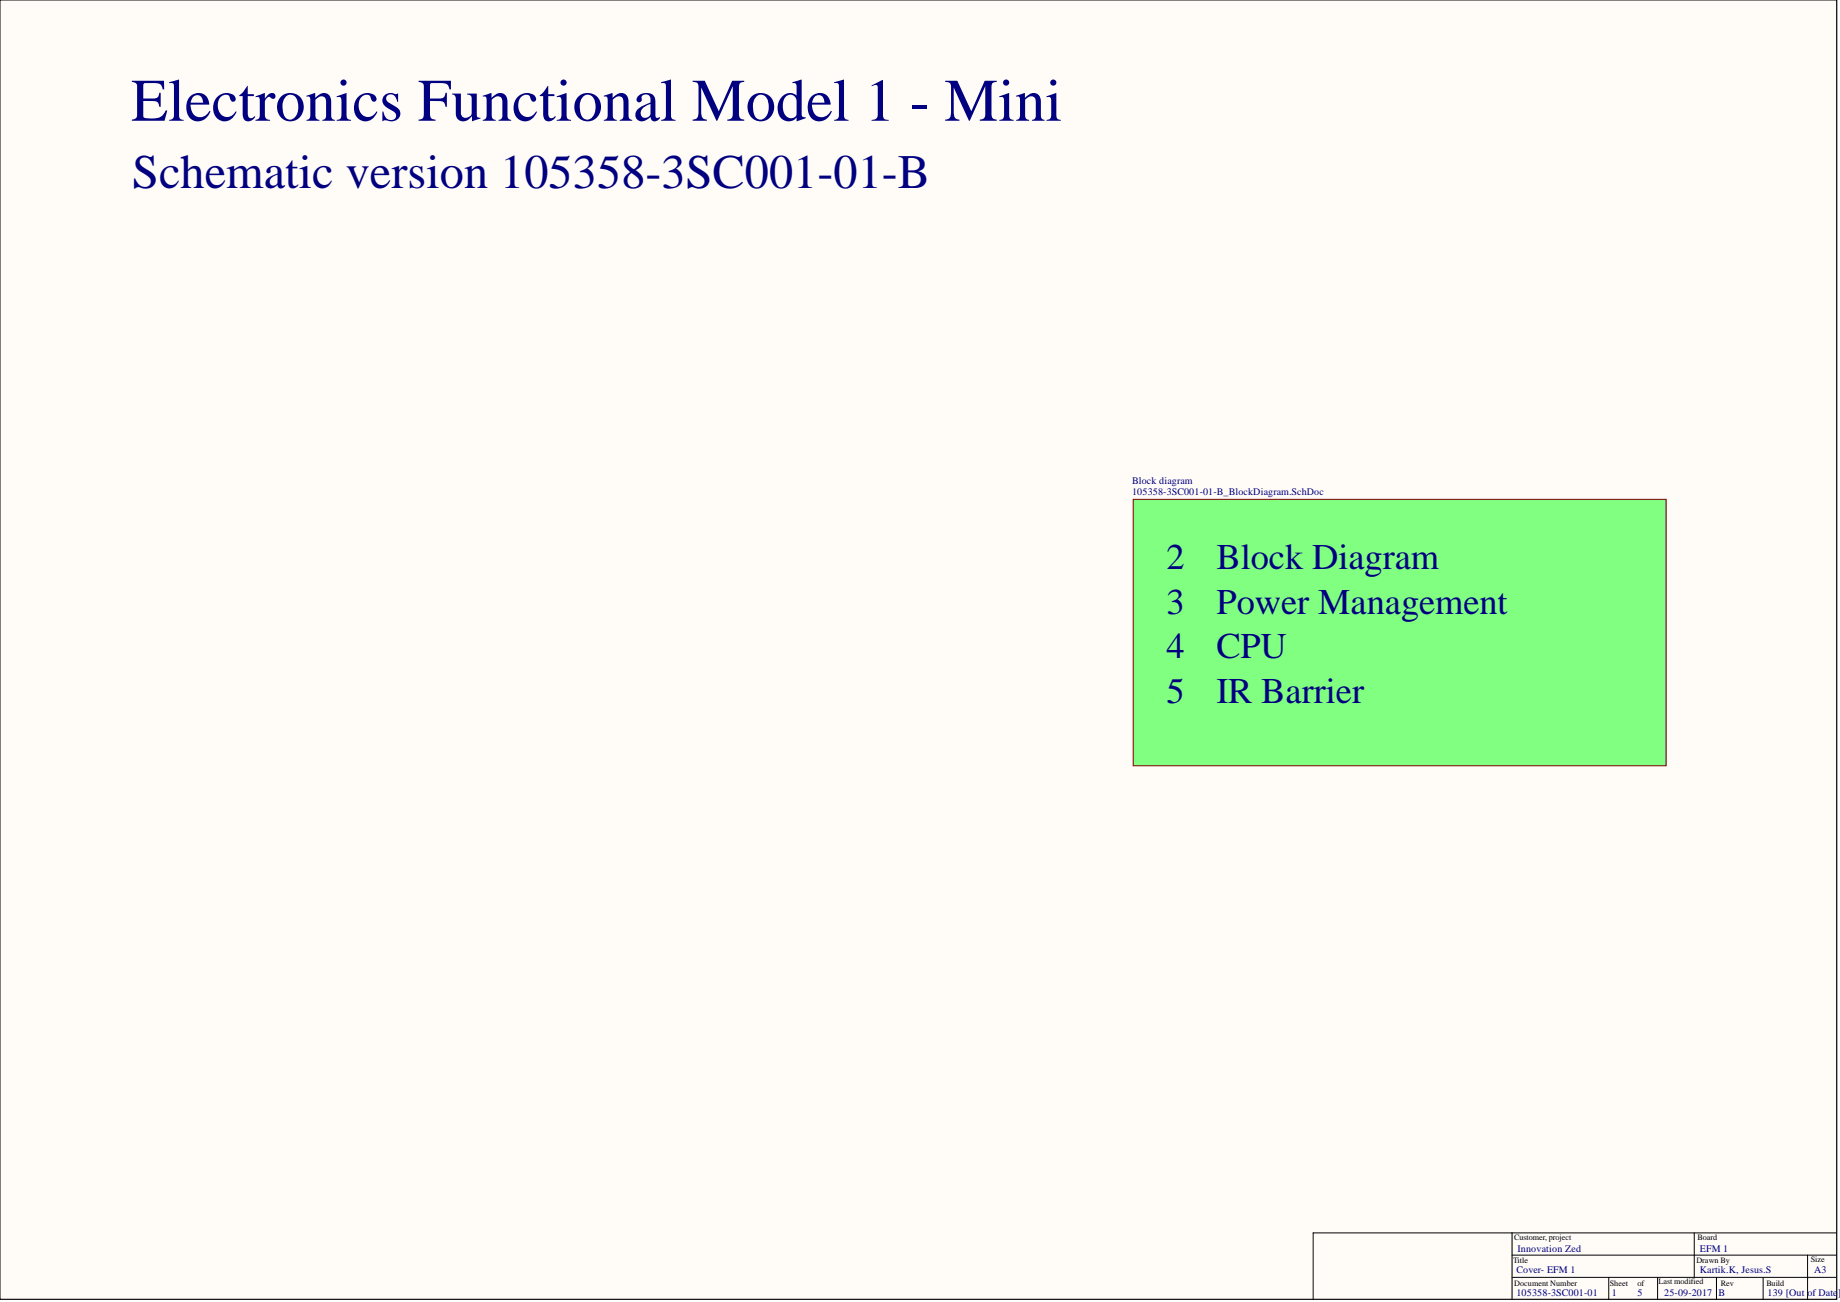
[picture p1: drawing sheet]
<svg xmlns="http://www.w3.org/2000/svg" width="420mm" height="297mm" viewBox="0 0 420 297" stroke-linecap="round" stroke-linejoin="round" font-family="sans-serif">
<defs><g id="words">
<text font-size="13.8" fill="#000080" x="29.9" y="27.5">Electronics Functional Model 1 - Mini</text>
<text font-size="11" fill="#000080" x="30.2" y="42.8">Schematic version 105358-3SC001-01-B</text>
<g font-size="8.3" fill="#000080">
<text x="266.1" y="129.9">2</text>
<text x="277.5" y="129.9">Block Diagram</text>
<text x="266.1" y="140">3</text>
<text x="277.5" y="140">Power Management</text>
<text x="266.1" y="150.2">4</text>
<text x="277.5" y="150.2">CPU</text>
<text x="266.1" y="160.3">5</text>
<text x="277.5" y="160.3">IR Barrier</text>
</g>
<g font-size="2.3" fill="#000080">
<text x="258.3" y="110.4">Block diagram</text>
<text x="258.3" y="112.9">105358-3SC001-01-B_BlockDiagram.SchDoc</text>
<text x="346.2" y="285.6">Innovation Zed</text>
<text x="387.8" y="285.6">EFM 1</text>
<text x="346" y="290.4">Cover- EFM 1</text>
<text x="387.8" y="290.4">Kartik.K, Jesus.S</text>
<text x="413.9" y="290.4">A3</text>
<text x="346" y="295.7">105358-3SC001-01</text>
<text x="367.8" y="295.7">1</text>
<text x="373.6" y="295.7">5</text>
<text x="379.7" y="295.7">25-09-2017</text>
<text x="392.1" y="295.7">B</text>
<text x="403.3" y="295.7">139 [Out of Date]</text>
</g>
<g font-size="1.9">
<text x="345.5" y="282.9">Customer, project</text>
<text x="387.3" y="282.9">Board</text>
<text x="413.2" y="288">Size</text>
<text x="345.2" y="288.2">Title</text>
<text x="345.5" y="293.3">Document Number</text>
<text x="367.3" y="293.3">Sheet</text>
<text x="373.6" y="293.3">of</text>
<text x="378.4" y="293">Last modified</text>
<text x="387" y="288.2">Drawn By</text>
<text x="392.6" y="293.3">Rev</text>
<text x="403" y="293.3">Build</text>
</g>
</g></defs>
<path d="M0 0h419v296.4h-419z" fill="#fffcf8" stroke="#000" stroke-width=".23"/>
<path d="M345 291.4h74M345 281.3v15.2M345 286.3h74M367 291.4v5.1M378.2 291.4v5.1M386.6 281.3v10.1M391.6 291.4v5.1M402.3 291.4v5.1M412.4 286.3v10.2M419 281.3h-119.4v15.2" fill="none" stroke="#000" stroke-width=".23"/>
<path d="M258.5 113.9h121.6v60.8h-121.6z" fill="#80ff80" stroke="#800000" stroke-width=".23"/>
<use href="#words"/>
</svg>
